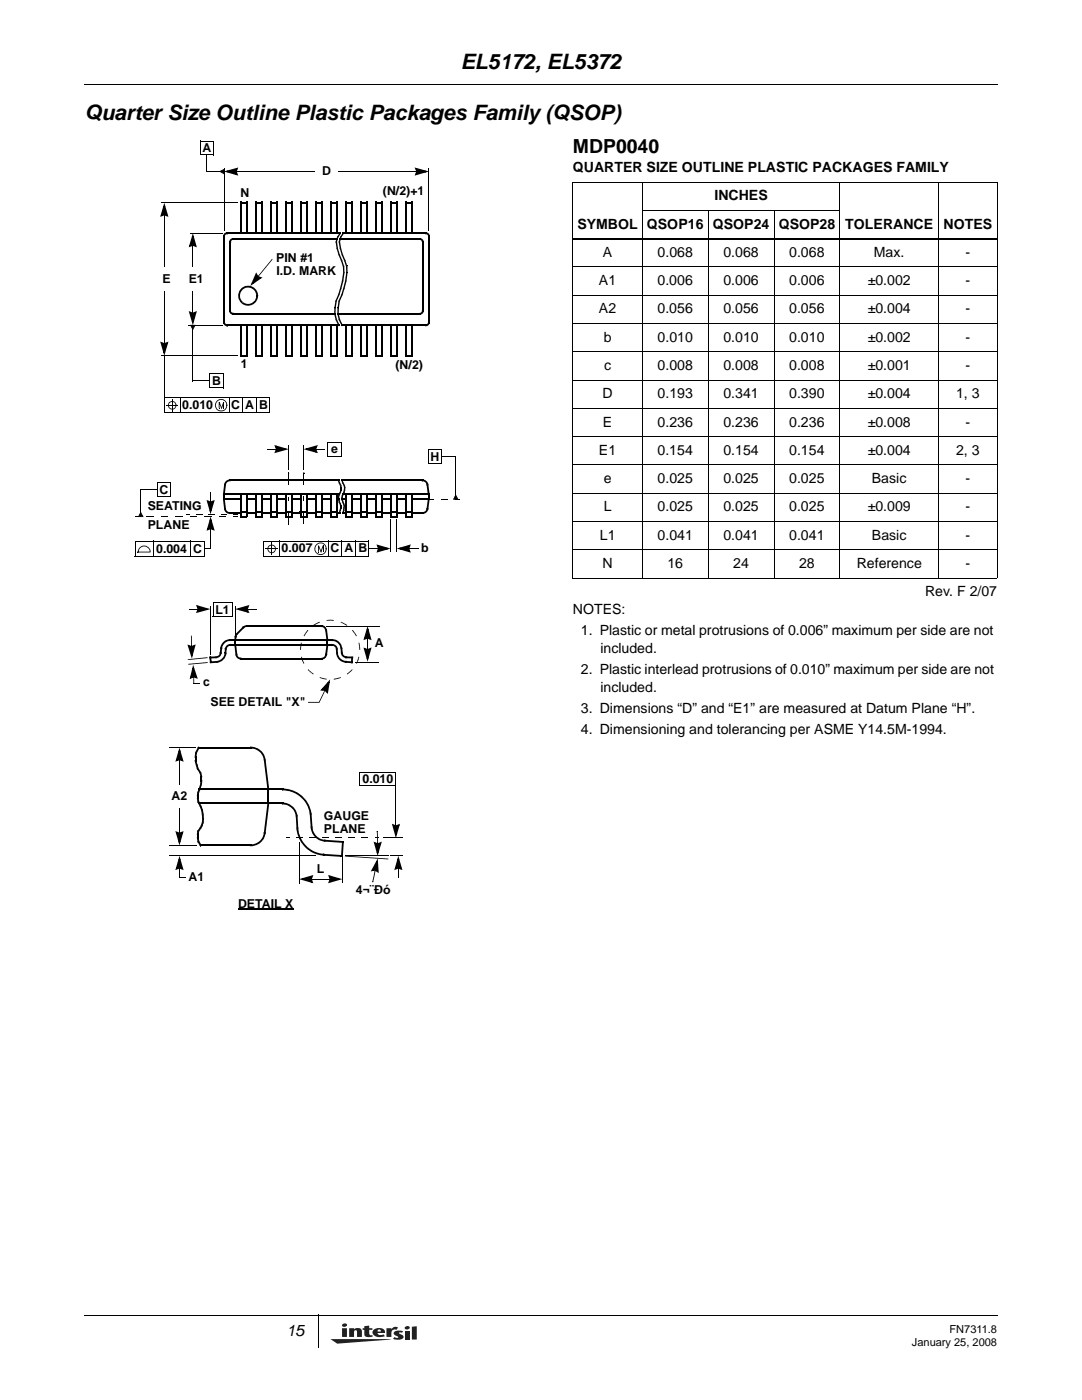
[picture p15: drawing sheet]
<svg xmlns="http://www.w3.org/2000/svg" width="216mm" height="279mm" viewBox="0 0 216 279" stroke-linecap="round" stroke-linejoin="round" font-family="sans-serif">
<defs><g id="words">
<g font-size="4.2">
<text x="91.9" y="13.8">EL5172, EL5372</text>
<text x="16.9" y="24">Quarter Size Outline Plastic Packages Family (QSOP)</text>
</g>
<text font-size="3.9" x="114.3" y="30.5">MDP0040</text>
<text font-size="3.2" x="57.1" y="266.5">15</text>
<g font-size="2.8">
<text x="114.3" y="34.3">QUARTER SIZE OUTLINE PLASTIC PACKAGES FAMILY</text>
<text x="142.6" y="40">INCHES</text>
<text x="115.2" y="45.6">SYMBOL</text>
<text x="129.1" y="45.6">QSOP16 QSOP24 QSOP28</text>
<text x="168.7" y="45.6">TOLERANCE</text>
<text x="188.3" y="45.6">NOTES</text>
<text x="120.3" y="51.3">A</text>
<text x="131.2" y="51.3">0.068</text>
<text x="144.4" y="51.3">0.068</text>
<text x="157.5" y="51.3">0.068</text>
<text x="174.4" y="51.3">Max.</text>
<text x="192.7" y="51.3">-</text>
<text x="119.5" y="56.9">A1</text>
<text x="131.2" y="56.9">0.006</text>
<text x="144.4" y="56.9">0.006</text>
<text x="157.5" y="56.9">0.006</text>
<text x="173.1" y="56.9">±0.002</text>
<text x="192.7" y="56.9">-</text>
<text x="119.5" y="62.5">A2</text>
<text x="131.2" y="62.5">0.056</text>
<text x="144.4" y="62.5">0.056</text>
<text x="157.5" y="62.5">0.056</text>
<text x="173.1" y="62.5">±0.004</text>
<text x="192.7" y="62.5">-</text>
<text x="120.5" y="68.2">b</text>
<text x="131.2" y="68.2">0.010</text>
<text x="144.4" y="68.2">0.010</text>
<text x="157.5" y="68.2">0.010</text>
<text x="173.1" y="68.2">±0.002</text>
<text x="192.7" y="68.2">-</text>
<text x="120.5" y="73.9">c</text>
<text x="131.2" y="73.9">0.008</text>
<text x="144.4" y="73.9">0.008</text>
<text x="157.5" y="73.9">0.008</text>
<text x="173.1" y="73.9">±0.001</text>
<text x="192.7" y="73.9">-</text>
<text x="120.2" y="79.5">D</text>
<text x="131.2" y="79.5">0.193</text>
<text x="144.4" y="79.5">0.341</text>
<text x="157.5" y="79.5">0.390</text>
<text x="173.1" y="79.5">±0.004</text>
<text x="190.8" y="79.5">1, 3</text>
<text x="120.3" y="85.1">E</text>
<text x="131.2" y="85.1">0.236</text>
<text x="144.4" y="85.1">0.236</text>
<text x="157.5" y="85.1">0.236</text>
<text x="173.1" y="85.1">±0.008</text>
<text x="192.7" y="85.1">-</text>
<text x="119.5" y="90.8">E1</text>
<text x="131.2" y="90.8">0.154</text>
<text x="144.4" y="90.8">0.154</text>
<text x="157.5" y="90.8">0.154</text>
<text x="173.1" y="90.8">±0.004</text>
<text x="190.8" y="90.8">2, 3</text>
<text x="120.5" y="96.4">e</text>
<text x="131.2" y="96.4">0.025</text>
<text x="144.4" y="96.4">0.025</text>
<text x="157.5" y="96.4">0.025</text>
<text x="174" y="96.4">Basic</text>
<text x="192.6" y="96.4">-</text>
<text x="119.7" y="107.7">L1</text>
<text x="120.5" y="102.1">L</text>
<text x="131.2" y="107.7">0.041</text>
<text x="131.2" y="102.1">0.025</text>
<text x="144.4" y="107.7">0.041</text>
<text x="144.4" y="102.1">0.025</text>
<text x="157.5" y="107.7">0.041</text>
<text x="157.5" y="102.1">0.025</text>
<text x="173.1" y="102.1">±0.009</text>
<text x="174" y="107.7">Basic</text>
<text x="192.6" y="107.7">-</text>
<text x="192.7" y="102.1">-</text>
<text x="120.2" y="113.3">N</text>
<text x="133.2" y="113.3">16</text>
<text x="146.3" y="113.3">24</text>
<text x="159.4" y="113.3">28</text>
<text x="170.9" y="113.3">Reference</text>
<text x="192.7" y="113.3">-</text>
<text x="184.6" y="119">Rev. F 2/07</text>
<text x="114.3" y="122.5">NOTES:</text>
<text x="115.9" y="126.8">1. Plastic or metal protrusions of 0.006” maximum per side are not</text>
<text x="119.8" y="130.3">included.</text>
<text x="115.9" y="134.5">2. Plastic interlead protrusions of 0.010” maximum per side are not</text>
<text x="115.9" y="142.3">3. Dimensions “D” and “E1” are measured at Datum Plane “H”.</text>
<text x="119.8" y="138">included.</text>
<text x="115.9" y="146.5">4. Dimensioning and tolerancing per ASME Y14.5M-1994.</text>
</g>
<g font-size="2.5">
<text x="40.4" y="30.4">A</text>
<text x="64.3" y="34.9">D</text>
<text x="48" y="39.2">N</text>
<text x="76.4" y="38.9">(N/2)+1</text>
<text x="55.1" y="52.3">PIN #1</text>
<text x="32.4" y="56.4">E</text>
<text x="37.7" y="56.4">E1</text>
<text x="55.1" y="54.8">I.D. MARK</text>
<text x="42.3" y="76.9">B</text>
<text x="48" y="73.4">1</text>
<text x="78.9" y="73.6">(N/2)</text>
<text x="36.4" y="81.6">0.010</text>
<text x="46.1" y="81.6">C</text>
<text x="48.9" y="81.6">A</text>
<text x="51.7" y="81.6">B</text>
<text x="66.1" y="90.4">e</text>
<text x="85.9" y="91.9">H</text>
<text x="29.5" y="101.8">SEATING</text>
<text x="31.8" y="98.6">C</text>
<text x="29.5" y="105.6">PLANE</text>
<text x="31.2" y="110.3">0.004</text>
<text x="38.5" y="110.3">C</text>
<text x="56.2" y="110.2">0.007</text>
<text x="66" y="110.2">C</text>
<text x="68.8" y="110.2">A</text>
<text x="71.6" y="110.2">B</text>
<text x="84" y="110.2">b</text>
<text x="43" y="122.6">L1</text>
<text x="74.8" y="129.2">A</text>
<text x="40.5" y="136.9">c</text>
<text x="42" y="140.8">SEE DETAIL &quot;X&quot;</text>
<text x="34.2" y="159.6">A2</text>
<text x="72.3" y="156.3">0.010</text>
<text x="64.6" y="166.3">PLANE</text>
<text x="64.6" y="163.6">GAUGE</text>
<text x="37.6" y="175.9">A1</text>
<text x="63.2" y="174.3">L</text>
<text x="71" y="178.4">4¬¨Ðó</text>
<text x="47.5" y="181.2">DETAIL X</text>
</g>
<g font-size="2.2">
<text x="181.9" y="268.6">January 25, 2008</text>
<text x="189.5" y="266.1">FN7311.8</text>
</g>
</g></defs>
<path d="M16.8 16.8l.1 .2zM16.8 262.4l.1 .2zM63.4 262.4l.2 .1z" fill="#000"/>
<path d="M16.9 16.9h182.2M16.9 262.5h182.2M63.5 262.5v6.4" fill="none" stroke="#000" stroke-width=".2"/>
<path d="M65.9 264.1h17.3v4.1h-17.3z" fill="#fff"/>
<g fill="#231f20">
<path d="M80.8 264.8a.55 .55 0 0 1 1 .2 .55 .55 0 0 1-.5 .3 .55 .55 0 0 1-.6-.3z"/>
<path d="M65.9 267.2l12.2 .1-10.8 .9z"/>
<path d="M77.1 265.1h1v.2a.93 .93 0 0 1 1.3-.4l-.3 .5a.67 .67 0 0 0-.7 0 .67 .67 0 0 0-.3 .7v.7h-1z"/>
<path d="M69.7 265.1h.9v.2a.96 .96 0 0 1 1.6 .4v1.1h-1v-1.1l-.2-.2-.3 .2-.1 1.1h-.9z"/>
<path d="M72.7 264.7l1-.1v.5h.6v.3h-.6v.9l.3 .2 .3-.1 .1 .3-.6 .1a.87 .87 0 0 1-1.1-.5v-.9h-.3v-.3h.3z"/>
<path d="M80.8 265.6h.9v1.7h-.9z"/>
<path d="M82.2 264.8l1-.1v2.6h-1z"/>
<path d="M78.7 265.8l.6-.2 1.1 .1-.2 .3-.5-.1v.3a.74 .74 0 0 1 .8 .8 1.93 1.93 0 0 1-2.1 .2l.3-.3a.57 .57 0 0 0 .8 0l-.8-.5a.38 .38 0 0 1 0-.6z"/>
<path d="M68.3 265.1v1.7h.9v-1.7zM68.3 264.3l-.1 .2a.5 .5 0 0 0 .6 .3 .5 .5 0 0 0 .4-.5 .64 .64 0 0 0-.9 0z"/>
<path d="M74.5 265.4a.86 .86 0 0 0-.1 .9 .86 .86 0 0 0 .8 .5l1.6-.1-.3-.4-.3 .1a.61 .61 0 0 1-.9-.4h1.5a.93 .93 0 0 0-1.1-1l-.5 .1zM75.5 265.4h.4l.1 .3h-.7z"/>
</g>
<g fill="#000">
<path d="M41.2 34.2l.2 .1zM44.7 34.1l.1 .2zM47.1 34.1h.3v.2h-.3zM44.7 34.2l2.8-.8-.2 .5-1.9 .5-.1-.3 2 .5-.1 .3-.3-.6 .3-.1 .3 .9zM47.1 33.6l.3 .2-.2 .5h-.3zM82.9 34.1h.3v.2h-.3zM83.1 34.2h.3l-.2 .6-.3-.1zM82.7 33.4l2.9 .8-2.9 .9 .3-.5 1.9-.5 .1 .3-2-.5 .1-.4 .3 .7-.3 .1zM32.7 42.8h.2v.4h-.2zM32.8 40.5l.8 2.8-.4-.3-.6-1.9 .4-.1-.6 2-.3-.1 .6-.3 .2 .4-.9 .3zM32.7 42.6l.7 .2-.1 .4-.6-.2zM38.4 48.9h.2v.4h-.2z"/>
<path d="M38.5 46.5l.8 2.9-.5-.3-.5-1.9 .4-.1-.6 2-.3-.1 .6-.3 .1 .3-.8 .4zM38.4 48.7l.7 .2-.2 .3-.5-.2zM44.5 46.9h.4v.2h-.4zM44.5 47.1h.4v.2h-.4zM44.5 47.1h.4zM44.5 47.1l.4 .1zM44.5 47.1l.4 .1v.1h-.4zM45.2 46.4h.3v.1h-.3zM45.3 46.4h.2v.3h-.2zM44.8 46.6l.5-.2v.3l-.3 .1-.1 .4-.4-.1zM45.3 46.4v.3zM45.3 46.4v.3v-.3l-.1 .1h.3l-.2 .2z"/>
<path d="M45.7 48.3h.4v.2h-.4zM45.7 48.3h.4zM46.5 47.5h.1l.1 .4h-.2zM45.9 47.8l.6-.3v.4l-.3 .1-.1 .3h-.4zM47.9 40.3h1.5v.3h-1.5zM47.9 40.3h.4v.1h-.4zM48.1 40.3v.3zM48.1 40.3h.2v.3h-.2zM48 40.3l.1 .3-.1-.3-.1 .1h.4l-.3 .2zM50.9 40.3h1.6v.3h-1.6zM51.1 59h.4v.2h-.4zM48.1 57.6a1.99 1.99 0 0 1 3.4 1v.4h-.4l-.2-.9-.9-.7h-.8l-.6 .3-.6 .7-.1 .6 .1 .7 .5 .6-.3 .3a2.01 2.01 0 0 1-.1-3z"/>
<path d="M51.1 58.9h.4v.1h-.4zM51.1 59h.4zM51 54.8l.3-.1 .3 .5-.3 .2zM51.1 54.4l.2 .4-.8 1.8-.3-.1 1.7-1.2 .1 .3-.6-.2 .1-.3 .9 .3-2.5 1.7zM54.3 51.7l.1 .1-2.7 3.2-.1-.1zM51.6 54.9l.1 .1-.2 .3-.1-.1zM53.9 40.3h1.5v.3h-1.5zM56.9 40.3h1.5v.3h-1.5zM59.9 40.3h1.5v.3h-1.5zM62.9 40.3h1.5v.3h-1.5zM65.9 40.3h1.5v.3h-1.5zM67 48.2l.2 .1v.2l-.3-.1z"/>
<path d="M67 48.2l.2-.1v.2h-.2zM67 48.3h.2l.2 1.3h-.2zM67.1 49.5l.3-.1v.1l-.2 .1zM67.2 49.6l.2-.1 .4 1.3-.3 .1zM67.2 49.6h.2l.1 .1h-.3zM67.3 47.2l.2 .1v.2l-.3-.2zM67.3 47.1l.3 .1-.1 .1-.2-.1zM67.3 47.2l.2 .1-.3 1-.2-.1zM67.5 58.7l.3 .1-.1 .1-.2-.1zM67.5 58.6l.3 .1v.1l-.3-.1zM67.5 58.7l.3 .1-.6 1.4-.3-.2zM67.5 50.9l.3-.1v.1l-.2 .1z"/>
<path d="M67.5 50.8l.3-.1v.1l-.3 .1zM67.5 50.9l.3-.1 .5 1.1-.3 .1zM67.6 48.2l.2 .1v.2l-.3-.1zM67.6 48.2l.2-.1 .1 .2h-.3zM67.6 48.3h.3l.2 1.3h-.3zM67.8 46.4l.3 .1-.1 .1-.2-.1zM67.8 46.5l.2 .1-.5 .7-.2-.1zM67.8 49.5l.2-.1 .1 .1-.3 .1zM67.8 49.6l.3-.1 .3 1.3-.2 .1zM67.8 49.6h.3v.1h-.3zM67.9 57.4l.2 .1v.1h-.3zM67.8 57.6h.3l-.3 1.2-.3-.1z"/>
<path d="M67.8 57.6h.3v.2l-.3-.1zM67.9 47.2l.2 .1v.2l-.3-.2zM67.9 47.1l.3 .1-.1 .1-.2-.1zM67.9 47.2l.2 .1-.3 1-.2-.1zM68 52l.3-.1v.2l-.2 .1zM68 51.9l.2-.1 .1 .1-.3 .1zM68 52l.3-.1 .4 1.2-.3 .1zM68.2 58.6l.2 .1v.1l-.3-.1zM68.1 58.7l.3 .1-.6 1.4-.3-.2zM68.1 58.7l.3 .1-.1 .1-.2-.1zM68.1 50.8l.3-.1v.1l-.2 .1zM68.2 50.9l.2-.1 .5 1.1-.2 .1z"/>
<path d="M68.2 50.9l.2-.1 .1 .1-.3 .1zM68.2 56.1h.3v.1h-.3zM68.2 55.9l.3 .1v.1h-.3zM68.2 56.1h.3l-.4 1.5h-.3zM68.5 46.4l.2 .1-.1 .1-.2-.1zM68.4 46.5l.2 .1-.5 .7-.2-.1zM68.4 53.2l.3-.1v.1l-.2 .1zM68.4 53h.3v.1l-.3 .1zM68.4 53.2l.3-.1v1.3h-.2zM68.5 57.4l.3 .1-.1 .1h-.2zM68.5 57.6h.2l-.3 1.2-.3-.1zM68.5 54.4h.2v.1h-.2z"/>
<path d="M68.5 54.3h.3l-.1 .1h-.2zM68.5 54.4h.2l-.2 1.7h-.3zM68.5 57.6h.2v.2l-.2-.1zM68.9 40.3h1.5v.3h-1.5zM68.6 51.9l.3-.1v.1l-.2 .1zM68.7 52l.2-.1 .4 1.2-.3 .1zM68.7 52l.2-.1 .1 .2-.3 .1zM69 53h.3v.1h-.3zM69.1 54.4h.3v.1h-.3zM68.9 55.9l.3 .1-.1 .1h-.2zM68.9 56.1h.2l-.4 1.5h-.2zM68.9 56.1h.2v.1h-.3z"/>
<path d="M69 53.2l.3-.1v.1l-.2 .1zM69 53.1h.3l.1 1.3h-.3zM69.1 54.3h.3v.1h-.3zM69.1 54.4h.3l-.3 1.7h-.2zM71.9 40.3h1.3v.3h-1.3zM73.2 40.3h.2v.3h-.2zM74.8 40.3h1.4v.3h-1.4zM76.2 40.3h.2v.3h-.2zM77.8 40.3h1.4v.3h-1.4zM79.2 40.3h.2v.3h-.2zM80.8 40.3h1.6v.3h-1.6zM83.8 47.5v.4z"/>
<path d="M83.7 47.5h.1v.4h-.2zM84.2 48.3h.4v.2h-.4zM83.8 47.5a.8 .8 0 0 1 .8 .8h-.4l-.1-.3-.3-.1zM84.8 46.4h.1v.3h-.1zM84.9 46.4v.3zM85.4 47.1h.4v.2h-.4zM84.9 46.4a.75 .75 0 0 1 .9 .7h-.4l-.2-.3-.3-.1zM85.4 46.9h.4v.2h-.4zM85.4 47.1h.4zM32.3 68.3l.6 .2v.3l-.7-.2zM32.7 68.3h.2v.4h-.2zM32 68.2l.4 .2 .6 1.9-.4 .1 .6-2 .3 .1-.6 .3-.2-.3 .9-.3-.8 2.8z"/>
<path d="M34.3 79.6l.2 .1zM35.8 79.2l.2 .1zM38 62.2l.5 .2v.4l-.6-.3zM38.4 75.9l.1 .2zM38.4 62.2h.2v.4h-.2zM37.7 62.1l.4 .2 .6 1.9-.4 .1 .5-2 .4 .1-.7 .4-.1-.4 .9-.3-.8 2.8zM44.5 64.2h.4v.1l-.4 .1zM44.5 64.4l.4-.1 .1 .3 .4 .1-.1 .4a.81 .81 0 0 1-.8-.7zM45.2 64.7h.3v.2h-.3zM45.3 64.7v.4zM45.3 64.7h.2v.4h-.2zM45.4 64.7l-.1 .4z"/>
<path d="M45.4 64.7l.2 .1-.1 .3h-.2zM45.3 64.7v.4v-.4l-.1 .2h.3l-.2 .2zM45.6 79.2l.2 .1zM45.7 61.8h.4v.2h-.4zM45.7 62h.4l.1 .3 .3 .1v.4a.75 .75 0 0 1-.8-.8zM46.5 62.4v.4zM46.5 62.4l.2 .1-.1 .3h-.1zM47.9 70.8h1.3v.4h-1.3zM47.9 70.8h.4v.2h-.4zM47.9 71h.4v.2h-.4zM47.9 71h.4zM48.3 79.2l.2 .1z"/>
<path d="M47.9 70.8h.2l.2 .2h-.4l.2 .1h.1l-.2-.3-.1 .2h.4l-.2 .2zM48.5 60.3l.6 .3 1-.1 .8-.6 .2-.9h.4a2 2 0 0 1-1.2 1.8 2 2 0 0 1-2.1-.2zM49.2 70.8h.2v.4h-.2zM50.9 70.8h1.4v.4h-1.4zM51 79.2l.2 .1zM52.3 70.8h.2v.4h-.2zM53.9 70.8h1.4v.4h-1.4zM55.3 70.8h.1v.4h-.1zM56.9 70.8h1.4v.4h-1.4zM58.3 70.8h.1v.4h-.1zM59.9 70.8h1.4v.4h-1.4zM61.3 70.8h.1v.4h-.1z"/>
<path d="M62.9 70.8h1.3v.4h-1.3zM62.9 64.7h.3v.2h-.3zM64.1 64.7h.3v.2h-.3zM64.2 70.8h.2v.4h-.2zM65.9 70.8h1.3v.4h-1.3zM65.9 64.7h.3v.2h-.3zM66.7 62.6h.3v.1h-.3zM66.7 61.3h.3v.1h-.3zM66.7 62.5h.2l.1 .1-.3 .1zM66.7 62.7l.3-.1 .2 1.2h-.2zM66.7 61.4l.3 .1v.1h-.3zM66.7 61.4h.3v1.2h-.3z"/>
<path d="M67.1 64.7h.3v.2h-.3zM66.9 60l.3 .2-.1 .1-.2-.1zM67 59.9l.2 .1v.1h-.3zM66.9 60.1h.3l-.2 1.4-.3-.1zM66.9 63.7l.3-.1v.1l-.2 .1zM67 63.8l.2-.1 .6 1.2-.3 .1zM67.2 70.8h.2v.4h-.2zM67 63.8h.2l.1 .1h-.3zM67.3 62.6h.3v.1h-.3zM67.4 61.3h.2v.1h-.2zM67.3 62.5h.3v.1l-.3 .1zM67.3 62.7l.3-.1 .3 1.2h-.3z"/>
<path d="M67.4 61.4h.2v1.2h-.3zM67.4 61.4l.2 .1v.1h-.3zM67.5 65l.3-.1v.1l-.3 .1zM67.5 60l.3 .2v.1l-.3-.1zM67.6 59.9l.2 .1v.1h-.3zM67.5 60.1h.3l-.2 1.4-.2-.1zM67.5 63.7l.3-.1v.1l-.2 .1zM67.6 63.8l.2-.1 .6 1.2-.3 .1zM67.6 63.8h.3v.1h-.3zM68.1 65l.3-.1 .1 .1-.3 .1zM68.9 70.8h1.3v.4h-1.3zM68.9 64.7h.3v.2h-.3z"/>
<path d="M70.1 64.7h.3v.2h-.3zM70.2 70.8h.2v.4h-.2zM71.9 70.8h1.3v.4h-1.3zM71.9 64.7h.3v.2h-.3zM73 64.7h.4v.2h-.4zM73.2 70.8h.2v.4h-.2zM74.8 70.8h1.4v.4h-1.4zM74.8 64.7h.4v.2h-.4zM76.1 64.7h.3v.2h-.3zM76.2 70.8h.2v.4h-.2zM77.8 70.8h1.4v.4h-1.4zM77.8 64.7h.4v.2h-.4z"/>
<path d="M79 64.7h.4v.2h-.4zM79.2 70.8h.2v.4h-.2zM80.8 70.8h1.6v.4h-1.6zM80.8 64.7h.4v.2h-.4zM82 64.7h.4v.2h-.4zM83.6 62.5l.2-.1v.4h-.1zM84.2 62h.4a.8 .8 0 0 1-.8 .8v-.4l.3-.1zM84.2 62h.4zM84.2 61.8h.4v.2h-.4zM84.8 64.8l.1-.1 .1 .4h-.2zM84.9 64.7l.4-.1 .1-.3h.4l-.2 .5-.3 .2-.3 .1zM85.4 64.3h.4z"/>
<path d="M85.4 64.2h.4v.1h-.4zM28 97.6l.1 .2zM33.1 80.8l.1 .1zM35 80.8l.2 .1zM33.7 80.4a.86 .86 0 0 1 .9-.3 .86 .86 0 0 1 .6 .8h-.2l-.1-.5-.5-.2-.4 .1-.3 .4 .1 .6 .6 .3 .4-.2 .2-.5h.2a.85 .85 0 0 1-1.1 .8 .85 .85 0 0 1-.4-1.3zM35 80.9h.2zM41.6 99.9l.5 .2v.3l-.7-.2zM41.9 98.3h.2v1.7h-.2zM43.6 81.5l.2 .1zM43.6 80.2h.2l.5 1.2-.1 .3-.5-1.4 .1-.1v1.3h-.2zM44.6 80.2l.1 .1-.4 1.2-.2-.1zM44.5 98.5h.4v.2h-.4z"/>
<path d="M44.5 98.7h.4v1.1h-.4zM44.5 98.6l.4 .1-.1 .1h-.3zM44.7 96.7l.4 .1-.2 1.9-.4-.1zM44.6 80.2h.1v1.4h-.1zM44.7 96.5l.4 .1v.2l-.4-.1zM44.5 99.5l.3-.1 .1 .2-.4 .1zM44.5 99.7l.4-.1 .2 1.9-.4 .1zM44.7 96.7l.4 .1zM44.7 96.7l.4 .1v.1h-.4zM45.2 80.8l.1 .1zM43.3 80a1.21 1.21 0 0 1 1.3-.3 1.21 1.21 0 0 1 .7 1.2h-.1l-.3-.8-.8-.3-.7 .3-.3 .8 .3 .8 .8 .2 .7-.2 .3-.8h.1a1.23 1.23 0 0 1-1.7 1.1 1.23 1.23 0 0 1-.3-2zM45.2 80.9h.1z"/>
<path d="M45.8 95.7h.2v.3l-.1 .1zM45 96.1l.8-.4 .1 .4-.6 .1-.2 .6-.4-.1zM57.5 99.1h.2v.8h-.2zM57.5 94.3l.2 .1zM57.5 94.4l.2 .1zM57.5 94.4h.2zM58 99.5h2v.3h-2zM60 99.5h.2v.3h-.2zM60.6 94.3l.1 .2zM60.6 94.3v.2zM61 99.5h2v.3h-2zM62.9 89.6h.4v.1h-.4z"/>
<path d="M63 99.5h.2v.3h-.2zM60.6 89.6l2.8-.8-.2 .5-1.9 .5-.1-.3 2 .5-.1 .3-.4-.6 .4-.1 .3 .8zM62.9 89l.4 .2-.2 .5h-.4zM63.3 89.6h1.5v.1h-1.5zM64 99.5h2v.3h-2zM66 99.5h.1v.3h-.1zM67 99.5h.7v.3h-.7zM67.4 95.8l.2-.1v.1l-.2 .1zM67.6 98.6l.2 .1v.1l-.3-.1zM67.8 98.2l.2 .1-.2 .4-.2-.1zM67.6 96.4l.2-.2 .1 .2-.3 .1zM67.6 96.5l.3-.1v.1l-.2 .1z"/>
<path d="M67.4 95.9l.2-.1 .3 .6-.3 .1zM67.4 99.3l.3 .1v.1h-.3zM67.4 99.3l.2-.1 .1 .1-.3 .1zM67.4 99.4l.3-.1 .1 .5-.3 .1zM67.4 98.9l.3 .1-.1 .1-.2-.1zM67.4 98.8h.3v.2h-.3zM67.4 99h.3v.4l-.3-.1zM67.5 99.9l.3-.1v.1l-.3 .1zM67.5 99.7h.3v.1l-.3 .1zM67.5 99.9l.3-.1 .1 .4-.3 .1zM67.8 98.1l.3 .1-.1 .1-.2-.1zM67.8 98.2l.2 .1v.1h-.3z"/>
<path d="M67.9 97.8l.3 .1-.2 .4-.2-.1zM67.6 98.5l.3 .1-.1 .1-.2-.1zM67.6 98.6l.2 .1-.1 .3-.3-.1zM67.8 96.8l.3-.1v.2h-.3zM67.8 96.9l.3-.1 .1 .1-.3 .2zM67.6 96.5l.3-.1 .2 .4-.3 .1zM68 97.7h.2v.2l-.3-.1zM67.9 97.2h.3v.8h-.3zM67.9 97.3h.3v.1l-.3 .1zM67.8 96.9h.3l.1 .4h-.3zM68.1 95.8l.2-.1 .1 .1-.3 .1zM68.1 99.5h.9v.3h-.9z"/>
<path d="M68.3 96.5l.3-.1v.1l-.3 .1zM68.1 95.9l.3-.1 .2 .6-.3 .1zM68.3 98.6l.3 .1-.1 .1-.3-.1zM68.5 98.2l.2 .1-.1 .4-.3-.1zM68.3 96.4l.2-.1 .1 .1-.3 .1zM68.1 99.2h.3v.1l-.3 .1zM68.1 99.4l.3-.1 .1 .5h-.3zM68.1 99.3l.3 .1v.1l-.3-.1zM68.1 99.7h.3v.1l-.2 .1zM68.2 99.9l.2-.1 .2 .4-.3 .1zM68.2 98.9l.2 .1v.1l-.3-.1zM68.2 99.8h.3v.1l-.3 .1z"/>
<path d="M68.2 98.8h.3v.2l-.3-.1zM68.2 98.9l.3 .1-.1 .4-.3-.1zM68.5 98.3h.3l-.1 .1h-.2zM68.6 97.8l.3 .1-.1 .4h-.3zM68.6 98.1l.2 .1-.1 .1-.2-.1zM68.3 98.5l.3 .1v.1l-.3-.1zM68.3 98.6l.3 .1-.2 .3-.2-.1zM68.5 96.8l.3-.1v.2h-.2zM68.6 96.9l.2-.1 .1 .1-.3 .1zM68.3 96.5l.3-.1 .2 .4-.2 .1zM68.6 97.8l.3 .1v.1h-.3zM68.6 97.3h.3v.6l-.3-.1z"/>
<path d="M68.6 97.7h.3v.2l-.3-.1zM68.6 97.3h.3v.1l-.2 .1zM68.6 96.9h.2l.1 .4h-.3zM68.6 97.2h.3v.1h-.3zM69 99.5h.2v.3h-.2zM70 99.5h2v.3h-2zM72 99.5h.1v.3h-.1zM73 99.5h2v.3h-2zM75 99.5h.1v.3h-.1zM76 99.5h2v.3h-2zM78 99.5h.1v.3h-.1zM79 99.5h1.9v.3h-1.9z"/>
<path d="M80.9 99.5h.2v.3h-.2zM84.3 95.7v.4zM84.2 95.7h.1v.4l-.2-.1zM85.1 96.6l.3-.1 .1 .2-.4 .1zM85.1 96.8l.4-.1v.2h-.3zM84.3 95.7a1.17 1.17 0 0 1 1.2 1l-.4 .1-.2-.5-.6-.2zM85.4 98.5h.3v1.3h-.3zM85.4 99.4l.3 .1v.2l-.3-.1zM85.4 98.7l.3-.1v.2h-.3zM85.1 96.8l.4-.1 .2 1.9-.3 .1zM85.8 99.5l.1 .2zM85.9 99.5h.7v.2h-.7z"/>
<path d="M88 99.5l.1 .2zM88.1 99.5h1.3v.2h-1.3zM90.8 99.5l.1 .2zM90.8 99.6l.2 .1zM90.9 99.5h.8v.2h-.8zM90.9 91l.1 .2zM27 103l.1 .2zM27.1 103h.7v.2h-.7zM27.5 110.2l.1 .1zM27.9 109.2a1.22 1.22 0 0 1 1.4-.2 1.22 1.22 0 0 1 .7 1.3h-2.4v-.2h2.4l-.1 .1-.1-.5-.3-.3-.7-.3-.8 .3-.4 .8h-.1zM27.5 110.1l.1 .2zM27.6 110.1v.2z"/>
<path d="M28 103.1l.2 .1zM29.2 103l.1 .2zM29.3 103h1.4v.2h-1.4zM32.1 103l.1 .2zM32.2 103h1.4v.2h-1.4zM35 103l.1 .2zM35.1 103h1.4v.2h-1.4zM37.1 102.5l.1 .2zM37.2 102.5h.7v.2h-.7zM37.9 103l.1 .2zM38 103h1.3v.2h-1.3zM39.2 102.5v.2z"/>
<path d="M39.2 102.5h1.2v.2h-1.2zM40.7 109.3h1.4v.2h-1.4zM40.8 103l.1 .2zM40.9 103h1.3v.2h-1.3zM41.6 102.5l.1 .2zM41.7 102.5h1.2v.2h-1.2zM41.9 99.9h.2v.4h-.2zM41.9 105.4h.2v.4h-.2zM41.2 99.8l.5 .2 .5 1.9-.4 .1 .6-2 .3 .1-.6 .3-.1-.3 .8-.3-.8 2.9zM42 103.1l.8 2.8-.4-.2-.6-1.9 .4-.1-.5 2-.4-.1 .7-.3 .1 .3-.9 .3zM42 105.3l.6 .2-.1 .3-.5-.2zM43.7 103l.1 .2z"/>
<path d="M43.8 103h1.3v.2h-1.3zM44.1 102.5l.1 .2zM44.2 102.5h1.2v.2h-1.2zM44.7 101.6l.4-.1v.2h-.4zM44.7 101.4h.4v.1l-.4 .1zM44.7 101.6l.4-.1 .2 .5 .5 .2v.4a1.1 1.1 0 0 1-1.1-1zM45.8 102.2v.4zM45.8 102.2h.2v.4h-.2zM46.6 103l.1 .2zM46.6 102.5l.1 .2zM46.7 103h.7v.2h-.7zM46.7 102.5h.7v.2h-.7z"/>
<path d="M47.9 102.9h1.3v.4h-1.3zM47.9 102h1.3v.3h-1.3zM49.2 102.9h.2v.4h-.2zM49.2 102h.2v.3h-.2zM50.8 102.9h1.6v.4h-1.6zM50.8 102h1.4v.3h-1.4zM52.2 102h.2v.3h-.2zM53.8 102.9h1.6v.4h-1.6zM53.8 102h1.4v.3h-1.4zM55.2 102h.2v.3h-.2zM56.8 102.9h1.6v.4h-1.6zM56.8 102h1.4v.3h-1.4z"/>
<path d="M58.2 102h.2v.3h-.2zM59.8 102.9h1.6v.4h-1.6zM59.8 102h1.4v.3h-1.4zM61.2 102h.2v.3h-.2zM62.8 102.9h1.6v.4h-1.6zM62.8 102h1.6v.3h-1.6zM65.8 102.9h1.6v.4h-1.6zM65.8 102h1.6v.3h-1.6zM67 102.2h.9v.4h-.9zM67.5 100.2l.3-.1v.1l-.2 .1zM67.6 100.3l.2-.1 .2 .3-.2 .1zM67.8 100.8h.3v.7h-.3z"/>
<path d="M67.6 102.3l.2 .1v.1l-.3-.1zM67.6 100.3l.3-.1v.2h-.3zM67.8 100.6l.2-.1 .1 .1-.2 .2zM67.8 101.7h.3l-.1 .2-.2-.1zM67.8 101.8l.2 .1-.2 .5-.2-.1zM67.8 100.5l.2-.1 .1 .2h-.3zM67.8 100.6h.3v.3h-.3zM67.8 101.8l.3 .1-.1 .1-.2-.1zM67.8 100.9h.3v.1l-.2 .1zM67.9 101.3h.2v.1h-.3zM67.8 101.4h.3v.5l-.3-.1zM68.3 102.2h.9v.4h-.9z"/>
<path d="M68.3 100.3l.3-.1v.1l-.3 .1zM68.3 100.2l.2-.1 .1 .1-.3 .1zM68.3 100.3l.3-.1 .1 .3-.2 .1zM68.3 102.3l.3 .1-.1 .1-.2-.1zM68.4 100.5l.3-.1v.1l-.2 .1zM68.5 100.6l.2-.1 .1 .4-.2 .1zM68.5 100.6l.2-.1v.2l-.2 .1zM68.5 101.7h.3l-.1 .2-.2-.1zM68.5 101.8l.2 .1-.1 .5-.3-.1zM68.5 101.8l.2 .1v.1h-.2zM68.5 101.3h.3v.1h-.3zM68.5 101.4h.3l-.1 .5-.2-.1z"/>
<path d="M68.5 101.4h.3l-.1 .2-.2-.1zM68.8 102.9h1.6v.4h-1.6zM68.8 102h1.4v.3h-1.4zM68.6 101l.2-.1 .1 .1-.3 .1zM68.6 100.8h.3l-.1 .1h-.2zM68.6 100.9h.2v.5h-.3zM70.2 102h.2v.3h-.2zM71.8 102.9h1.5v.4h-1.5zM71.8 102h1.4v.3h-1.4zM73.2 102h.1v.3h-.1zM73.6 109.4h1.7v.2h-1.7zM74.8 102.9h1.5v.4h-1.5z"/>
<path d="M74.8 102h1.4v.3h-1.4zM75.2 109.4h.4v.2h-.4zM75.4 109.4l.4 .1-.2 .6-.4-.1zM75.1 108.6l2.8 .9-2.8 .8 .3-.4 1.9-.6 .1 .3-2-.5 .1-.3 .3 .6-.4 .1zM76 102.2h.2v.4h-.2zM76.2 102.2h1.9v.4h-1.9zM76.2 102h.1v.3h-.1zM77.8 102.9h1.5v.4h-1.5zM77.8 102h1.4v.3h-1.4zM78 102.9h.2v.4h-.2zM78 102.9v.4zM79 102.2h.2v.4h-.2z"/>
<path d="M79 102.9h.4v.2h-.4zM79 103.1h.4v.2h-.4zM79 103.1h.4zM79.2 102.2h1.9v.4h-1.9zM79.2 102h.1v.3h-.1zM80.8 102.9h1.5v.4h-1.5zM80.8 102h1.3v.3h-1.3zM81.5 109.4h.4v.2h-.4zM79.2 109.5l2.8-.9-.3 .5-1.9 .5-.1-.3 2 .6-.1 .3-.3-.7 .4-.1 .3 .9zM81.8 109.4h1.7v.2h-1.7zM81.5 108.9l.4 .1-.2 .5h-.4zM82 102.2h.1v.4h-.1z"/>
<path d="M82.1 102h.2v.3h-.2zM84.1 102.2h.2v.4h-.2zM84.3 102.2l.6-.2 .2-.5 .3 .1a1.09 1.09 0 0 1-1.1 1zM85.1 101.5l.4 .1-.1 .1h-.3zM85.4 99.6l.3 .1-.2 1.9-.4-.1zM85.1 101.5l.3 .1zM85.2 101.3l.3 .1-.1 .2-.3-.1zM37.5 131.6l.1 .1zM37.5 132.5l.2 .2zM37.7 121.5h1.5v.1h-1.5zM37.7 128.8l.6 .1v.4l-.7-.2zM38.1 128.7h.2v.4h-.2z"/>
<path d="M38.1 126.9h.2v1.8h-.2zM37.4 128.6l.4 .3 .6 1.9-.3 .1 .5-2 .3 .1-.6 .3-.1-.4 .9-.3-.8 2.8zM38.5 135h.2v.4h-.1zM38.6 136.2h1.4v.2h-1.4zM38.5 132.7l1 2.8-.5-.3-.6-1.8 .3-.1-.4 2-.4-.1 .7-.3 .1 .3-.9 .4zM38.6 135.4h.1l.1 .9h-.2zM38.6 134.9l.6 .1-.1 .4-.5-.2zM39.2 121.5h.4v.1h-.4zM39.4 121.5l.4 .1-.2 .6-.4-.2zM39.1 120.7l2.9 .9-2.9 .8 .3-.5 1.9-.5 .1 .3-2-.5 .1-.4 .3 .7-.4 .1zM41.3 131.2l.1 .1zM37.5 131.6l3.8-.4 .1 .1-3.8 .4z"/>
<path d="M41.4 132.1l.1 .2zM37.6 132.5l3.8-.4v.2l-3.7 .4zM41.8 131h.4v.2h-.4zM41.9 132h.3v.2h-.3zM41.9 132.2h.3v.1h-.3zM41.9 132.2h.3zM41.8 131h.2v.4h-.2zM42 131h1.2v.4h-1.2zM42 131v.4zM42 131h.2v.4h-.2zM41.9 132h.2v.4h-.2zM42.1 132l1.2-.1v.4l-1.2 .1z"/>
<path d="M41.8 131.1l.3-.1v.2h-.3zM41.8 131.2h.3l.1 .9-.3 .1zM41.8 131.1v.1h.4l-.1 .2h-.1l-.2-.2 .2-.2v.4l.1-.2zM41.9 132.2l.3-.1 .1 .2-.4 .1zM42.9 131h.2l.1 .3-.2 .1zM43.1 131l.5-.2 .3-.5h.3a1.09 1.09 0 0 1-1 1zM43.2 131h.1v.4h-.1zM43.1 131.9h.1l.1 .4h-.2zM44.8 130.3h.4a2.07 2.07 0 0 1-1.9 2l-.1-.4 .8-.2 .5-.5zM43.3 131.9h.1l.1 .4h-.2zM43.9 130.3h.3zM43.9 130.1l.3 .1v.1h-.3z"/>
<path d="M43.9 130.3h.3v.2h-.4zM44 129.3l.3 .1-.1 .9h-.3zM44 129.2h.3v.2l-.3-.1zM44 129.3l.3 .1zM44 129.3l.3 .1v.2l-.4-.1zM44.8 130.3h.4zM44.8 130.2h.4v.1h-.4zM44.8 130.3l.4 .1v.1h-.4zM44.9 129.5h.3v.9l-.4-.1zM44.9 129.3h.3v.2h-.3zM44.9 129.4l.3 .1zM44.9 129.4l.3 .1v.2l-.4-.1z"/>
<path d="M45.8 127.6h1.3v.3h-1.3zM45.8 128.5h1.3v.4h-1.3zM46 127.6h.1v.3h-.1zM44.5 128.2l.5-.4 1-.2v.3l-.6 .1-.6 .3-.4 .6-.1 .5-.3-.1zM45.9 128.5h.2v.4h-.1zM45.2 128.8l.7-.3 .1 .4-.6 .2-.2 .4-.3-.1zM46.8 127.6h.3v1.3h-.3zM46.8 127.6h.3v.1h-.3zM46.8 127.7h.3v.2h-.3zM46.8 127.7h.3zM46.8 127.7l.3 .1v.1h-.4zM46.7 128.5h.4v.2h-.3z"/>
<path d="M46.8 128.7h.3l.2 1.9h-.3zM47 126.5l.1-.1 .3 .3-.1 .1zM48.4 125.1l.3 .2-1.3 1.4-.3-.3zM46.9 126.9h.3v.2l-.4-.1zM46.8 127l.4 .1-.1 .7-.3-.1zM46.8 127l.4 .1zM46.8 127l.4 .1v.2l-.4-.1zM47 130.6h.3l.1 .2h-.4zM46.9 130.5l.4-.1v.2l-.3 .1zM47 130.7l.3-.1 .3 .5 .5 .2v.3a1.09 1.09 0 0 1-1.1-.9zM47.3 126.3l.2 .2-.1 .2-.3-.3zM47 126.5l.1-.1 .3 .3-.2 .4-.4-.1z"/>
<path d="M48.1 131.3v.3zM48.1 131.3h.2v.3h-.2zM48.6 125l.2 .2-.1 .1-.3-.2zM48.5 125.1l.2 .3zM48.3 125.2l.2-.1 .2 .3-.2 .1zM49.2 124.8h.2v.3h-.2zM48.5 125.1l.7-.3v.3l-.5 .3zM49.3 121.5h.3v.1h-.3zM46.9 121.6l2.9-.9-.3 .5-1.9 .5-.1-.3 2 .5-.1 .4-.3-.7 .3-.1 .4 .9zM49.3 120.9l.3 .2-.2 .5h-.3zM49.6 121.5h1.6v.1h-1.6zM64 124.8h.2v.3h-.2z"/>
<path d="M64 131.3h.2v.3h-.2zM64 124.8h.3v.1h-.3zM64 124.9h.3zM64.2 124.8v.3zM64.2 131.3l.4-.2 .3-.5 .4 .1a1.09 1.09 0 0 1-1.1 .9zM64 124.9l.3 .1zM64.9 130.6h.4l-.1 .2h-.3zM65.2 128.7h.3l-.2 1.9h-.4zM64.9 125.6h.3l.1 .2h-.4zM64.9 125.8h.3l.1 .1-.4 .1zM64.2 124.8a1.1 1.1 0 0 1 1 1h-.3l-.3-.5-.4-.2zM64.9 130.6l.4 .1z"/>
<path d="M64.9 130.4l.4 .1v.2l-.4-.1zM65.2 128.5h.3v.2h-.3zM65.2 127.6h.3v1.3h-.3zM65.2 127.8l.3-.1v.2h-.3zM64.9 125.8h.4l.2 1.9-.3 .1zM65.2 127.6h1.2v.3h-1.2zM65.2 128.5h1.2v.4h-1.2zM65.3 128.5h.2v.4h-.2zM66.1 127.6h.2v.3h-.2zM66.3 128.5v.4zM66.1 128.5h.2v.4h-.2zM66.3 127.6v.3z"/>
<path d="M67 129.5h.4v.1l-.4 .1zM66.3 128.5a1.06 1.06 0 0 1 1.1 1h-.4l-.1-.4-.6-.2zM67 129.3h.4v.2h-.4zM67.1 130.4l.3-.1v.2h-.3zM67 129.5h.4v.8l-.3 .1zM67.1 130.2h.3v.1l-.3 .1zM67.1 130.4l.3-.1 .2 .8 .5 .4 .9 .4v.4l-.8-.3-.5-.3-.4-.6zM67.9 129.4l.4-.1v.2l-.3 .1zM66.3 127.6l.9 .1 .4 .3 .5 .8 .2 .5-.4 .1-.1-.5-.4-.6-.5-.3-.6-.1zM67.9 129.2h.4v.1l-.4 .1zM68 130.3h.4v.2h-.3zM67.9 129.4l.4-.1 .1 1h-.4z"/>
<path d="M68 130.2l.4-.1v.2h-.4zM68 130.3h.4l.1 .4 .6 .3-.1 .3a1.09 1.09 0 0 1-1-1zM68.9 131.9h.1v.4h-.1zM69 131.9v.4zM69 131.9h.2v.4h-.2zM68.9 131h.2v.4h-.2zM69.1 131l-.1 .3zM69.1 131h.2l-.1 .4-.2-.1zM70.1 132h.3v.2h-.3zM70.2 132h.2v.4h-.2zM69 131.9l1.2 .1v.4l-1.2-.1zM70.2 132v.4z"/>
<path d="M70.3 131h.2l-.1 .4h-.1zM69.1 131h1.2v.4h-1.2zM70 132.1l.4 .1v.2l-.4-.1zM70.2 132v.4v-.4l-.1 .2h.3l-.2 .2zM70.1 131l.4 .1v.1h-.4zM70.1 131.2h.4l-.1 1-.4-.1zM72.9 129.3l.5 .3v.3l-.7-.2zM73.3 129.3h.1v.4h-.1zM73.3 127.3h.1v.4h-.1zM73.3 127.7h.1v1.6h-.1zM72.5 129.2l.5 .3 .5 1.9-.3 .1 .5-2 .3 .1-.6 .3-.1-.3 .8-.4-.8 2.9zM73.3 124.9l.8 2.9-.4-.3-.5-1.9 .3-.1-.5 2-.4-.1 .7-.3 .1 .3-.9 .4z"/>
<path d="M73.3 127.1l.6 .2-.1 .3-.5-.2zM35.7 151.5h.2v.4h-.2zM35.8 149.2l.8 2.8-.4-.2-.6-1.9 .4-.1-.6 2-.3-.1 .7-.3 .1 .3-.9 .3zM35.8 151.4l.6 .2-.1 .3-.5-.2zM38.8 150.9h.4v1.1h-.4zM38.8 151.7l.3-.1 .1 .2-.4 .1zM38.8 151.9l.4-.1 .2 .9-.3 .1zM38.8 151.1h.4v.2l-.4-.1zM39 150.1l.3 .2-.1 .2-.3-.2zM39.3 158.6h.3v.9h-.3zM39 150l.3 .1v.1h-.4zM38.9 150.2h.4l-.1 .9h-.4z"/>
<path d="M39.1 152.8l.3-.1 .1 .1-.4 .2zM39.1 152.6l.3-.1v.2l-.3 .1zM39.1 152.8l.3-.1 .2 .7-.3 .1zM39.5 149h.3v.2h-.3zM39.5 149.2h.3v.2h-.3zM39.5 149.2h.3zM39.2 153.4l.3-.2 .1 .1-.3 .2zM39.3 153.5l.3-.2 .5 .8-.3 .2zM39.3 153.5l.3-.1 .1 .1-.4 .1zM39.3 158.7l.3 .1v.1h-.3zM39.3 159.2h.3v.1l-.3 .1zM39.3 159.4l.3-.1 .2 .7-.4 .1z"/>
<path d="M39.4 158.1l.3 .1-.1 .2-.3-.1zM39.4 158h.4l-.1 .2h-.3zM39.4 158.2h.3l-.1 .6-.3-.1zM39.3 160l.4-.2 .1 .2-.4 .1zM39.4 160.1l.4-.1 .4 .9-.3 .2zM39.6 149l.3 .1-.1 .2-.3-.2zM39.5 149.1l.3 .2-.5 1-.3-.2zM39.6 157.5l.4 .1-.1 .2-.3-.1zM39.7 157.3l.3 .1v.2l-.4-.1zM39.6 157.5l.4 .1-.3 .6-.3-.1zM40 154.8h.4v1.1h-.4zM39.8 154.3l.3-.2 .1 .2-.3 .2z"/>
<path d="M39.8 154.1l.3-.1 .1 .2-.4 .1zM39.8 154.3l.4-.1 .1 .7-.3 .1zM40 156.3l.3 .1v.2l-.4-.1zM39.9 156.5l.4 .1-.3 1-.4-.1zM39.9 156.5h.4v.2h-.4zM40 155l.3-.1 .1 .2-.4 .1zM40 155.6h.4v.2h-.4zM40 155.8h.4l-.1 .7h-.4zM49.8 149h.2v.4h-.2zM50 149v.4zM52.6 151.5h.4v.1l-.4 .1zM52.6 151.7l.4-.1v.2l-.3 .1z"/>
<path d="M50 149a2.95 2.95 0 0 1 3 2.6l-.4 .1-.1-.7-.5-.8-1-.7-1-.1zM53.4 157.6l.3-.1v.2h-.3zM52.6 151.7l.4-.1 .7 5.9-.3 .1zM56.2 157.4h.2v.3h-.2zM56.4 157.4v.3zM35.3 166l.6 .2v.3l-.7-.2zM35.7 166h.2v.3h-.2zM35.7 173.2h.2v.3h-.2zM35.7 173.4h.2v1.7h-.2zM35.7 175h1.4v.1h-1.4zM35 165.9l.4 .2 .6 1.9-.4 .1 .6-2 .3 .1-.6 .3-.1-.3 .8-.3-.8 2.8zM35.8 170.8l.8 2.9-.4-.3-.6-1.9 .4-.1-.6 2-.3-.1 .7-.3 .1 .3-.9 .4z"/>
<path d="M35.8 173l.6 .2-.1 .3-.5-.2zM39.3 166.3h.3v1.1h-.3zM39.3 166.4l.3 .1v.1h-.3zM39.3 167.1l.3-.1v.2h-.3zM39.3 167.2h.3l.2 .7-.4 .1zM39.4 165.8l.3 .2-.1 .1-.3-.2zM39.4 165.7l.4 .1-.1 .1h-.3zM39.4 165.9h.3l-.1 .6-.3-.1zM39.3 167.9l.4-.2 .1 .2-.4 .2zM39.4 168.1l.4-.2 .4 .7-.3 .2zM39.4 160.1l.4-.1v.2l-.4 .1zM39.4 168l.4-.1v.2l-.4 .1z"/>
<path d="M39.9 168.5h.3v.2h-.3zM40 168.5v.4zM40 168.5h.2v.4h-.2zM39.9 165l.3 .2-.1 .2-.3-.2zM39.8 165.2l.3 .2-.4 .6-.3-.2zM39.8 165.2l.4 .2-.1 .1-.3-.2zM39.9 168.8l.3-.2 .1 .2-.3 .2zM40 168.5v.4l.2-.2-.2-.1-.1 .1h.3l-.2 .2-.2-.2zM39.9 161.1l.3-.2 .1 .2-.3 .1zM39.8 160.9l.4-.1v.2l-.3 .1zM39.9 161.1l.3-.1 .3 .6-.4 .1zM40.1 164.7l.3 .1v.2l-.4-.1z"/>
<path d="M40.2 164.5l.3 .2-.1 .1-.3-.1zM40.1 164.7l.3 .1-.2 .6-.4-.2zM40.1 161.7l.4-.1v.2l-.3 .1zM40.1 161.5h.4v.1l-.4 .1zM40.1 161.7l.4-.1 .1 .9-.3 .1zM40.3 164l.4 .1-.1 .1-.3-.1zM40.3 164.1l.3 .1-.2 .6-.3-.1zM40.3 162.6l.3-.1 .1 .2-.4 .1zM40.3 162.4h.3v.2h-.3zM40.3 162.6h.3l.1 .9h-.4zM40.3 164.1l.3 .1v.2l-.3-.1zM40.3 163.5h.4v.2h-.4z"/>
<path d="M40.4 163.3h.3v.2h-.4zM40.3 163.5h.4l-.1 .7-.3-.1zM49.8 168.5h.2v.4h-.1zM50 168.5l1-.1 .6-.4 .8-.8 .2-1 .4 .1a3 3 0 0 1-3 2.6zM52.6 166.2l.4 .1v.1h-.4zM53.4 160.3l.3 .1-.7 5.9-.4-.1zM52.6 166.2l.4 .1zM52.7 166.1h.3v.2l-.4-.1zM53.4 160.1l.3 .1v.2l-.3-.1zM56.4 160.2v.3zM56.2 160.2h.2v.3h-.2zM57.1 167.2h.8v.1h-.8z"/>
<path d="M59 162.9l.4-.1v.2h-.4zM56.4 160.2a2.98 2.98 0 0 1 2.8 2.1l.2 .5-.4 .1-.5-1.4-.9-.7-1.2-.3zM59 162.7l.4-.1v.2h-.4zM59.2 165.3h.3v.2h-.3zM59 162.8h.4l.1 2.5h-.3zM59.2 167.2h1.3v.1h-1.3zM59.2 165.2l.3-.1v.2h-.3zM59.2 165.3h.3l.2 1 .4 1.2 1.2 1.5 1.6 1 1.7 .4v.4l-.3-.1a5.9 5.9 0 0 1-5.1-5.4zM59.9 167.1h.1v.3h-.1zM59.8 167.1l.1 .3zM59.9 167.1v.3zM61.8 167.2h1.3v.1h-1.3z"/>
<path d="M61.8 162.5l.4-.1v.2h-.4zM56.4 157.4a5.7 5.7 0 0 1 3.4 1.1 5.7 5.7 0 0 1 2.4 3.9l-.4 .1-.4-1.5-.4-.9-1.2-1.2-.8-.5-1.1-.5-1.5-.2zM61.8 162.3l.4-.1v.2h-.4zM62 165.1h.4v.2h-.4zM61.8 162.4h.4l.2 2.7h-.4zM62 175.4h.4v.1h-.4zM59.7 175.5l2.8-.9-.2 .5-1.9 .5-.1-.3 2 .5-.1 .4-.3-.7 .3-.1 .3 .9zM62.3 175.4l.1 .1zM62 165l.3-.1 .1 .2-.4 .1zM62 165.2l.4-.1 .2 1 .5 .7 .8 .6 .9 .2v.4a3 3 0 0 1-2.8-2.8zM62.1 174.8l.3 .2-.2 .5h-.3zM62.8 170.7l.1 .2z"/>
<path d="M64.4 167.2h1.3v.1h-1.3zM64.4 170.4h.2v.4h-.2zM64.6 170.4v.4zM64.6 170.4h.2l-.1 .4h-.1zM64.6 170.4h.2v.4h-.2zM64.6 167.6h.2v.4h-.2zM64.8 167.6v.4zM64.8 167.6h.2v.4h-.2zM65.6 175.4h.4v.1h-.4zM65.8 175.4l.3 .1-.2 .6-.3-.2zM65.5 174.6l2.8 .9-2.8 .8 .2-.5 1.9-.5 .1 .3-2-.5 .1-.4 .3 .7-.3 .1zM67 167.2h1.3v.1h-1.3z"/>
<path d="M67.8 170.6h.4v.2h-.4zM67.8 170.6h.6v.4h-.6zM68 170.6v.4zM68 170.6h.2v.4h-.2zM68.1 170.6h.3v.2h-.3zM68.1 170.8h.3zM67.8 170.8l.2-.2v.4l.2-.2-.2-.1-.2 .2h.4l-.2 .1zM68.2 170.6h.2v.4h-.2zM64.6 170.4l3.6 .2v.4l-3.6-.2zM68.2 167.9h.4v.1h-.4zM68.2 168h.4v.2h-.4zM68.2 168h.4z"/>
<path d="M68.1 170.8l.3 .1zM68.4 167.9h.2v.3h-.2zM64.8 167.6l3.6 .3v.3l-3.6-.2zM68.1 170.8h.3v.2h-.3zM68.2 168h.4l-.2 2.8h-.3zM68.8 170.8l.1 .1zM68.9 170.8l8.5 .5v.2l-8.5-.6zM69.6 167.2h1.3v.1h-1.3zM72.2 167.2h1.2v.1h-1.2zM74.3 175.9l.2 .1zM74.3 175.9l.1 .2zM74.8 173.6h.2l-.1 .4-.2-.1z"/>
<path d="M74.7 167.2h.8v.1h-.8zM74.7 173.9l.2 .1zM74.7 173.9l.2 .1-.4 2-.2-.1zM74.9 168.1l.5 .2v.4l-.6-.3zM75.4 171.3l.2 2.9-.4-.3-.1-2h.3l-.9 1.9-.3-.2 .7-.2v.4l-.9 .1zM75.2 165.9h.2zM74.9 173.4l.6 .4-.2 .3-.5-.4zM75.3 168.1h.1v.4h-.1zM75.3 168.1l.1 .1zM75.2 165.9h.2v2.2h-.1zM74.5 168l.5 .2 .5 1.9-.3 .1 .5-2 .4 .1-.7 .4-.1-.4 .9-.3-.8 2.8zM77.4 171.3l.1 .2z"/>
<path d="M78.5 164.5l.6 .2v.4l-.7-.2zM78.9 164.5h.2v.4h-.2zM78.2 164.4l.4 .3 .6 1.9-.4 .1 .6-2 .3 .1-.6 .3-.2-.4 .9-.3-.8 2.9z"/>
</g>
<g fill="none" stroke="#000" stroke-width=".2">
<path d="M41.2 34.2h3.5M41.3 30.4v3.8M44.7 33.6v12.5M47.4 34.2h15.4M67.4 34.2h15.5M85.6 33.6v12.5M32.2 40.4h15.3M32.8 43.2v10.1M32.8 58.1v10.2M37.9 46.5h6.5M38.5 49.3v4M38.5 58.1v4.1"/>
<path d="M32.2 71h15.3M32.7 79.3h21.1M32.8 70.9v11.6M34.4 79.7v2.4M35.9 79.3v3.2M37.5 64.9h6.9M38.5 64.8v11.3M38.5 76h3.5M45.7 79.3v3.2M48.4 79.3v3.2M51.1 79.3v3.2M53.8 79.2v3.2"/>
<path d="M28.1 97.6v5.5M28.1 97.7h3.5M32.7 82.4h21.1M33.2 80.9h2.4M57.6 89v4.8M57.6 94.4v2.2M60.6 89v4.8M87.4 91.1h3.5M90.9 91v8.6M26.9 111.1h14M26.9 108.1h13.9M27 108.1v3.1"/>
<path d="M30.6 107.9v3.2M37.9 107.9v3.2M40.8 108v3.1M42 105.7v3.8M57.6 102.4v2.2M78 103.7v6.4M79.2 103.7v6.4M42 120.9v9.8M46.9 120.9v6.2M65.1 124.9h10.7M70.9 132.2h4.8M33.8 149.2h5.3"/>
<path d="M35.8 151.8v4.8M71.7 156.7h7.4M71.7 154.2h7.4M71.8 154.1v2.7M79 154.1v10.5M33.7 168.7h5.6M33.8 170.8h29M35.8 161.3v4.8M59.7 168.2v8.2M62.4 175.5h3.3M68.4 168.6v7.5M68.8 170.8h8.7"/>
<path d="M76.4 167.2h4"/>
</g>
<g fill="none" stroke="#000" stroke-width=".36">
<path d="M44.7 46.9v17.6M45.2 46.6h22.9M45.9 48.2v14M46.3 47.7h21.2M48.1 40.3v6.4M49.2 40.3v6.4M51.1 40.3v6.4M52.3 40.3v6.4M54.1 40.3v6.4M55.3 40.3v6.4M57.1 40.3v6.4M58.3 40.3v6.4"/>
<path d="M60.1 40.3v6.4M61.3 40.3v6.4M63.1 40.3v6.4M64.3 40.3v6.4M66.1 40.3v6.4M67.3 40.3v6.4M67.8 47.7h16.2M68.3 46.6h16.8M69 40.3v6.4M70.2 40.3v6.4M72 40.3v6.4M73.2 40.3v6.4"/>
<path d="M75 40.3v6.4M76.2 40.3v6.4M78 40.3v6.4M79.2 40.3v6.4M81 40.3v6.4M82.2 40.3v6.4M84.4 48.2v14M85.6 46.9v17.6M45.2 64.9h22.6M46.3 62.6h20.7M48.1 64.7v6.5M49.2 64.7v6.5"/>
<path d="M51.1 64.7v6.5M52.3 64.7v6.5M54.1 64.7v6.5M55.3 64.7v6.5M57.1 64.7v6.5M58.3 64.7v6.5M60.1 64.7v6.5M61.3 64.7v6.5M63.1 64.9v6.3M64.3 64.9v6.3M66.1 64.9v6.3M67.3 64.9v6.3"/>
<path d="M67.3 62.6h16.7M68.1 64.9h17M69 64.9v6.3M70.2 64.9v6.3M72 64.9v6.3M73.2 64.9v6.3M75 64.9v6.3M76.2 64.9v6.3M78 64.9v6.3M79.2 64.9v6.3M81 64.9v6.3M82.2 64.9v6.3"/>
<path d="M44.5 98.7h23.3M44.5 99.6h3.7M45.7 95.9h22M48 98.5v4.8M49 99.6h2.2M49.2 98.5v4.8M51 98.5v4.8M52 99.6h2.2M52.2 98.5v4.8M54 98.5v4.8M55.1 99.6h2.1M55.2 98.5v4.8"/>
<path d="M57 98.5v4.8M58.2 98.5v4.8M60 98.5v4.8M61.2 98.5v4.8M63 98.5v4.8M64.2 98.5v4.8M66 98.5v4.8M67.2 98.5v4.8M68.1 95.9h16.4M68.3 98.7h17.4M69 98.5v4.8M70.2 98.5v4.8"/>
<path d="M72 98.5v4.8M73.2 98.5v4.8M75 98.5v4.8M76.2 98.5v4.8M78 98.5v4.8M79.2 98.5v4.8M81 98.5v4.8M82 99.6h3.7M82.2 98.5v4.8M45.7 102.4h2.5M49 102.4h2.2M52 102.4h2.2"/>
<path d="M55.1 102.4h2.1M58 102.4h2.2M61 102.4h2.2M64 102.4h2.1M70 102.4h2.1M73 102.4h2.1M82.1 102.4h2.4M46.8 128.7h18.5M46.8 127.8h18.7M47.9 131.5h16.4M49.1 125h15.2M39.5 149.2h10.7"/>
<path d="M39.6 157.6h17M53.5 157.4v3.1M39.6 160.3h17M39.9 168.7h10.3"/>
</g>
<g fill="#000">
<path d="M45.3 34.2l1.9-.5-.1 .5 .1 .6zM83 33.7l1.9 .5-1.9 .6 .2-.6zM32.8 41.1l.5 1.9-.5-.2-.6 .2zM38.5 47.2l.5 1.9-.5-.2-.6 .2zM51.1 54.8l.3 .4 .6 .3-1.6 1.1zM32.2 68.5l.6 .2 .5-.2-.5 1.9zM37.9 62.4l.6 .2 .5-.2-.5 1.9zM61.2 89.6l1.9-.5-.2 .5 .2 .6zM41.5 100.1l.5 .2 .6-.2-.6 1.9zM42 103.7l.6 1.9-.6-.2-.5 .2zM75.4 108.9l1.9 .6-1.9 .5 .2-.5zM79.8 109.5l1.9-.6-.2 .6 .2 .5z"/>
<path d="M37.7 128.9l.5 .2 .6-.2-.5 1.9zM38.6 133.3l.6 1.9-.6-.2-.5 .2zM39.4 121l1.9 .6-1.9 .5 .2-.5zM47.6 121.6l1.9-.6-.2 .6 .2 .5zM72.8 129.5l.5 .2 .6-.2-.6 1.9zM73.3 125.6l.6 1.9-.6-.2-.5 .2zM35.8 149.8l.6 1.9-.6-.2-.5 .2zM35.3 166.2l.5 .1 .6-.1-.6 1.9zM35.8 171.4l.6 2-.6-.2-.5 .2zM60.3 175.5l1.9-.6-.2 .6 .2 .5zM65.8 174.9l1.9 .6-1.9 .5 .2-.5zM75.2 171.9l.2 2-.5-.3-.6 .1z"/>
<path d="M74.8 168.3l.6 .2 .5-.2-.5 1.9zM78.5 164.7l.5 .2 .5-.2-.5 1.9z"/>
</g>
<path d="M47.5 181.4h11" fill="none" stroke="#000" stroke-width=".25"/>
<path d="M41.9 74.6h2.6v2.8h-2.6z" fill="#fff"/>
<path d="M41.8 77.4h2.7M41.9 74.6h2.7M41.9 74.5v2.9M44.5 74.6v2.9" fill="none" stroke="#000" stroke-width=".2"/>
<path d="M43.9 34.2l.8-.4v.9zM38 64.9h.9l-.4 .8z" fill="#000"/>
<path d="M44.7 33.7h.1v1h-.2zM43.7 34.2l1-.5v.2l-.9 .4 .1-.2 .8 .5 .1 .2zM38 65l.1-.1 .4 .9-.1-.1 .4-.8 .3-.1-.6 1.1zM37.9 64.8h1v.2h-.9z" fill="#000"/>
<path d="M85.5 89.7h2.6v2.7h-2.6z" fill="#fff"/>
<path d="M85.4 92.4h2.7M85.5 89.7h2.7M85.5 89.6v2.8M88.1 89.7v2.8" fill="none" stroke="#000" stroke-width=".2"/>
<path d="M31.4 96.3h2.7v2.7h-2.7z" fill="#fff"/>
<path d="M31.3 99h2.8M31.4 96.3h2.7M31.4 96.2v2.8M34.1 96.3v2.8" fill="none" stroke="#000" stroke-width=".2"/>
<path d="M90.9 98.8l.5 .8h-.9zM28.1 102.3l.4 .8h-.9z" fill="#000"/>
<path d="M90.9 98.6l.6 1.1h-.2l-.5-.9 .2-.1-.4 1-.2-.1zM90.4 99.6l1-.1v.2h-1zM28.1 102.1l.6 1.1-.3-.1-.4-.8 .2-.1-.5 .9h-.1zM27.6 103.1l.9-.1v.2h-1z" fill="#000"/>
<path d="M65.4 88.4h2.7v2.7h-2.7z" fill="#fff"/>
<path d="M65.3 91.1h2.8M65.4 88.4h2.8M65.4 88.3v2.8M68.1 88.4v2.8" fill="none" stroke="#000" stroke-width=".2"/>
<path d="M53.3 89.6h1.6v.1h-1.6zM54.9 89.6h.3v.1h-.3zM55.1 89.6h.3l-.2 .6-.3-.1zM54.7 88.8l2.9 .8-2.9 .8 .3-.4 1.9-.5 .1 .3-2-.5 .1-.4 .3 .7-.3 .1z" fill="#000"/>
<path d="M55 89.1l1.9 .5-1.9 .6 .2-.6z" fill="#000"/>
<path d="M40 28.2h2.6v2.7h-2.6z" fill="#fff"/>
<g fill="none" stroke="#000" stroke-width=".2">
<path d="M39.9 30.9h2.7M40 28.2h2.7M40 28.1v2.8M42.6 28.2v2.8M60.6 94.4v2.2M52.5 111h21.2M52.5 108h21.1M52.6 108v3.1M53 109.5h2.4M54.2 108.3v2.5M55.8 107.9v3.2M60.6 102.4v2.1"/>
<path d="M65.5 107.9v3.2M68.2 107.9v3.2M71 107.9v3.2M73.6 107.9v3.1"/>
</g>
<g fill="#000">
<path d="M60.5 99.8l.2 .1zM60.5 99.1h.2v.7h-.2zM60.5 96.6h.2zM54.9 109.4l.1 .1zM54.9 109.5l.1 .1zM54.9 109.5h.1zM53.6 108.9a.82 .82 0 0 1 .9-.2 .82 .82 0 0 1 .5 .8h-.1l-.2-.4-.5-.2-.5 .2-.2 .4 .2 .5 .7 .2 .4-.3 .1-.4h.1a.84 .84 0 0 1-1.1 .8 .84 .84 0 0 1-.3-1.4zM60.5 104.5l.2 .1zM63.5 110.1l.1 .1zM63.5 108.9h.1l.5 1.2v.3l-.6-1.5h.1v1.2h-.1zM64.4 108.9h.2l-.5 1.3-.1-.1zM64.4 108.9h.2v1.3h-.2z"/>
<path d="M65 109.4l.2 .1zM63.1 108.7a1.2 1.2 0 0 1 1.3-.4 1.2 1.2 0 0 1 .8 1.2h-.2l-.3-.8-.7-.3-.8 .4-.3 .7 .3 .8 .8 .3 .7-.3 .3-.8h.2a1.22 1.22 0 0 1-1.7 1.2 1.22 1.22 0 0 1-.4-2zM65 109.5h.2zM65 109.5l.2 .1z"/>
</g>
<path d="M42.5 120.3h3.9v2.7h-3.9z" fill="#fff"/>
<g fill="none" stroke="#000" stroke-width=".2">
<path d="M114.3 36.3h84.7M114.3 36.4v78.9M128.2 36.3v79.1M167.6 36.3v79.1M187.3 36.3v79.1M199 36.4v78.9M114.3 53.3h84.7M114.3 58.9h84.7M128.1 42h39.5M141.3 41.9v73.5M154.5 41.9v73.5M114.3 64.6h84.7"/>
<path d="M114.3 70.2h84.7M114.3 75.8h84.7M114.3 81.5h84.7M114.3 87.1h84.7M114.3 92.8h84.7M114.3 98.4h84.7M114.3 104.1h84.7M114.3 109.7h84.7M114.3 115.4h84.7M42.4 123h4M42.5 120.3h3.9M42.5 120.2v2.8"/>
<path d="M46.4 120.3v2.8M61.5 140.2h2.3M78 170.8h2.4"/>
</g>
<g fill="#000">
<path d="M59.9 129.1h.2l-.1 .6h-.1zM60 128.5h.2l-.1 .6h-.2zM60.1 128.2l.1 .1v.2h-.2zM60.1 131.1h.1l.1 .3-.1 .1zM60.2 131.5l.1-.1 .2 .6h-.2zM60.4 132h.1l.2 .4-.1 .1zM60.6 126.8l.1 .2zM60.9 126.3l.2 .1-.3 .5-.2-.1zM61.4 125.7l.1 .1-.5 .6-.1-.1zM61.4 133.7l.1-.1 .3 .2-.2 .1zM61.8 133.8l.4 .4-.1 .1-.4-.4zM62.2 134.2l.4 .3-.1 .1-.4-.3z"/>
<path d="M62.5 124.7l.1 .2zM62.5 124.7l.5-.3 .1 .2-.5 .3zM63 124.4l.8-.3v.1l-.7 .4zM63.8 135.1l.4 .2-.1 .1-.3-.1zM64.2 135.2l.5 .2v.2l-.6-.2zM64.8 137.6l.2 .1-.2 .4-.2-.1zM64.7 135.4l.5 .1v.1h-.5zM65.9 135.6l-.5 2.9-.3-.4 .3-2 .4 .1-1.4 1.6-.2-.3h.7v.4l-1-.1zM64.9 137.5l.5 .5-.2 .2-.5-.4zM65.2 123.7l.1 .2zM65.3 123.7h.6v.1l-.6 .1zM65.9 123.7h.7v.2l-.7-.1z"/>
<path d="M66.6 135.5l.5-.1v.2h-.5zM67.1 135.4l.5-.2 .1 .2-.6 .2zM67.6 135.3l.4-.2v.2l-.3 .1zM68 124.1h.2v.2l-.2-.1zM68.2 124.1l.5 .3v.2l-.5-.3zM68.7 124.4l.6 .4-.1 .1-.5-.3zM69.2 134.5l.4-.3 .1 .1-.4 .3zM69.6 134.2l.4-.4 .1 .1-.4 .4zM70.2 133.6l.2 .1-.3 .2-.1-.1zM70.4 125.7l.1 .2-.1 .1-.2-.2zM70.4 126l.1-.1 .3 .4-.1 .1zM70.7 126.4l.2-.1 .3 .6-.1 .1z"/>
<path d="M71.2 132h.2l-.2 .5-.1-.1zM71.4 131.4l.2 .1-.2 .5h-.2zM71.5 131.1h.2l-.1 .4-.2-.1zM71.5 128.3l.2-.1 .1 .3h-.2zM71.6 128.5h.2v.6h-.1zM71.7 129.1h.1l.1 .6h-.2zM64.6 138l.2 .1-1 2.1-.2-.1zM77.9 170.7l.1 .2zM79.4 173.2h.2v.3h-.2zM79.4 173.4l.2 .1zM79.4 173.5h.2v1.6h-.2zM79.5 170.8l.8 2.9-.4-.3-.6-1.9 .4-.1-.6 2-.3-.1 .6-.3 .1 .3-.8 .4z"/>
<path d="M79.4 173l.7 .2-.1 .3-.6-.2z"/>
</g>
<path d="M65.6 136.2l-.3 1.9-.4-.4-.6-.1zM79.5 171.4l.5 2-.5-.2-.5 .2z" fill="#000"/>
<path d="M114.3 47.6h84.7" fill="none" stroke="#000" stroke-width=".36"/>
<use href="#words"/>
</svg>
